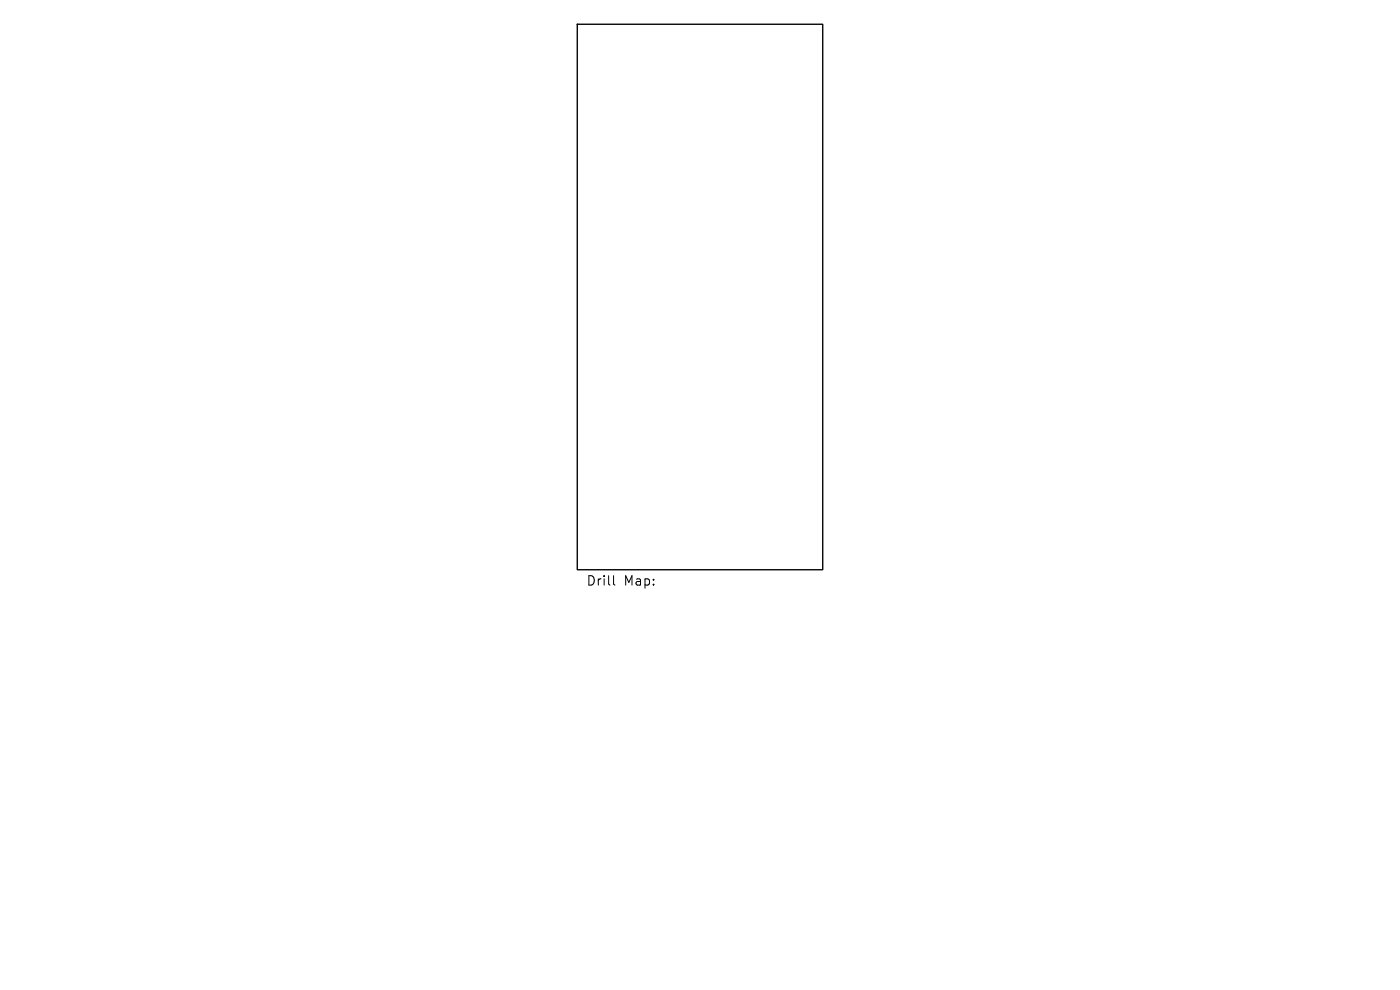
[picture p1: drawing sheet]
<svg xmlns="http://www.w3.org/2000/svg" width="297mm" height="210mm" viewBox="0 0 297 210" stroke-linecap="round" stroke-linejoin="round" font-family="sans-serif">
<defs><g id="words">
<g font-size="2.8">
<text x="124.3" y="124.5">Drill</text>
<text x="132.3" y="124.5">Map:</text>
</g>
</g></defs>
<path d="M122.5 5.1h52v115.8h-52z" fill="none" stroke="#000" stroke-width=".29"/>
<path d="M130.2 122.1v1.7l.3 .3" fill="none" stroke="#000" stroke-width=".21"/>
<use href="#words"/>
</svg>
